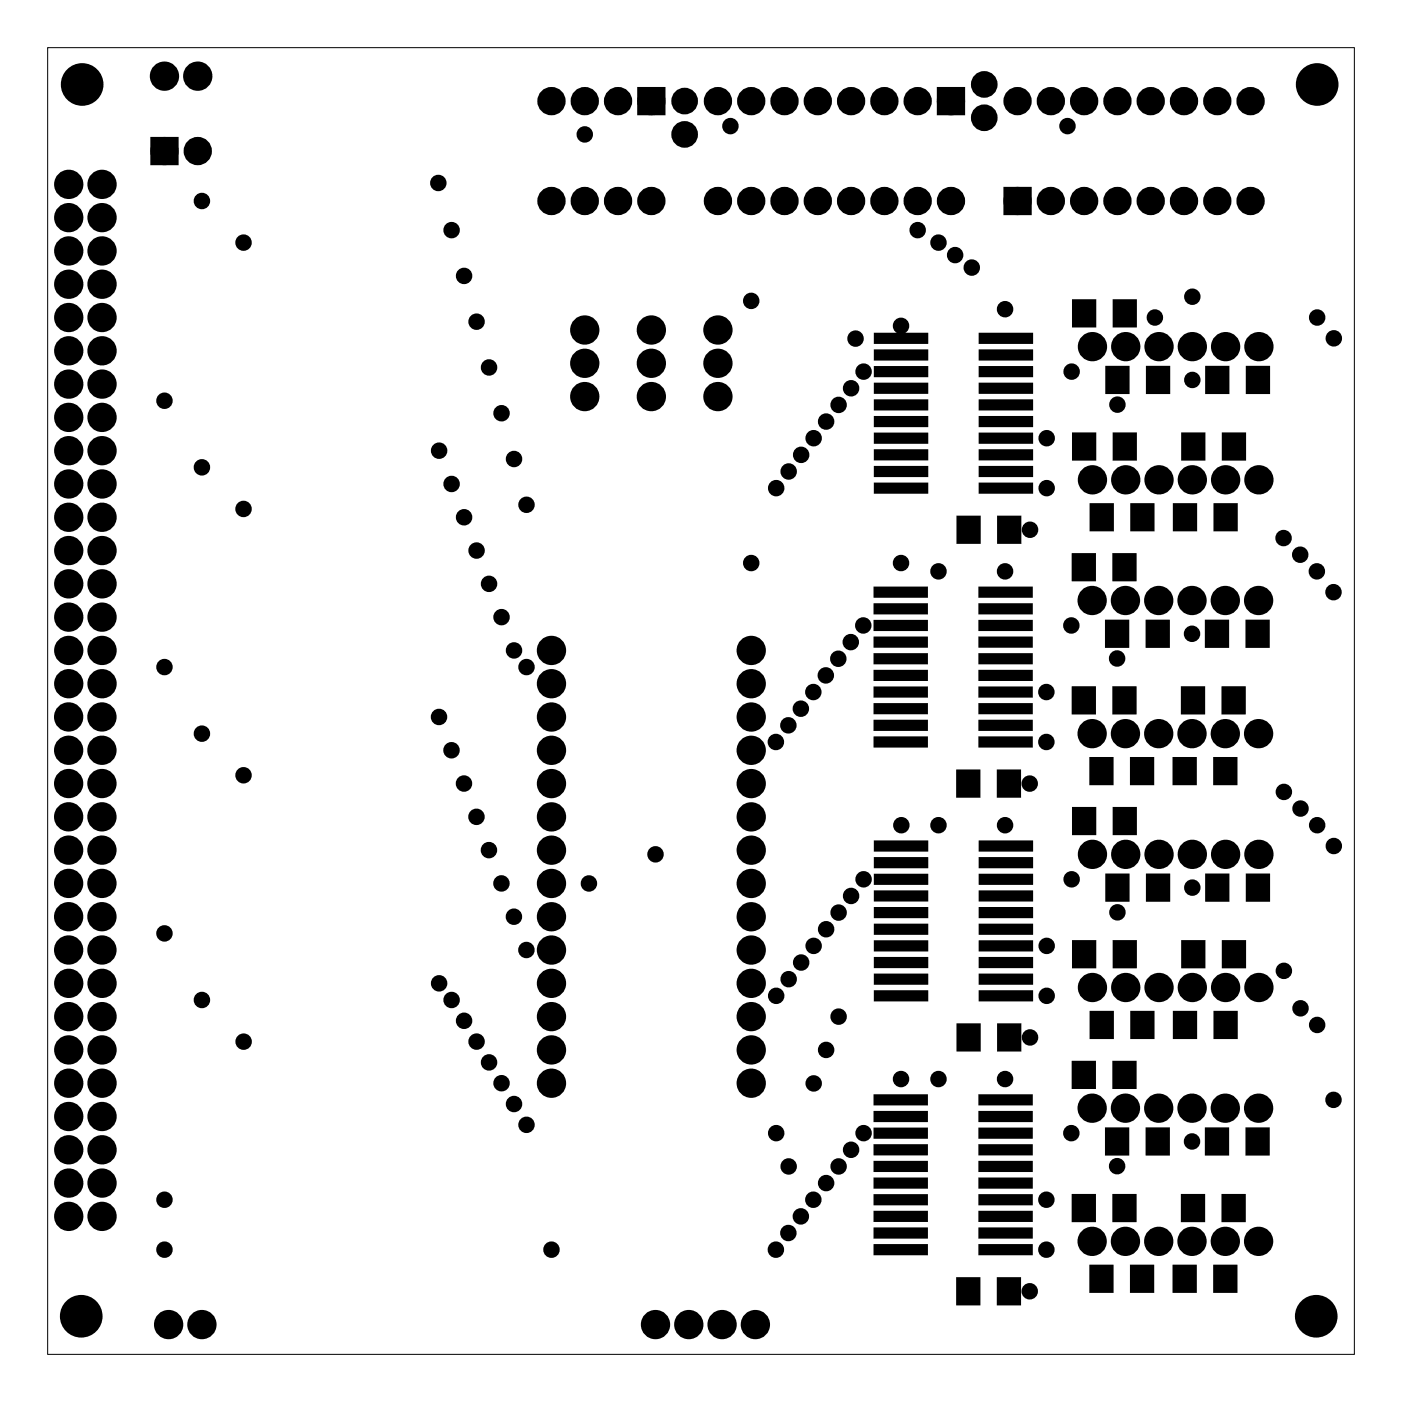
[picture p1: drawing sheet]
<svg xmlns="http://www.w3.org/2000/svg" width="107mm" height="107mm" viewBox="0 0 107 107" stroke-linecap="round" stroke-linejoin="round" font-family="sans-serif">
<path d="M3.6 3.6h99.7v99.7h-99.7z" fill="none" stroke="#000" stroke-width=".08"/>
<g fill="#000">
<circle cx="5.2" cy="19.1" r=".74"/>
<circle cx="5.2" cy="16.6" r=".74"/>
<circle cx="5.2" cy="14.1" r=".74"/>
<circle cx="6.3" cy="6.4" r="1.5"/>
<circle cx="7.8" cy="19.1" r=".74"/>
<circle cx="7.8" cy="16.6" r=".74"/>
<circle cx="7.8" cy="14.1" r=".74"/>
<circle cx="12.5" cy="11.5" r=".7"/>
<circle cx="12.5" cy="5.8" r=".74"/>
<circle cx="15.1" cy="11.5" r=".7"/>
<circle cx="15.1" cy="5.8" r=".74"/>
<circle cx="15.4" cy="15.3" r=".35"/>
<circle cx="18.6" cy="18.5" r=".35"/>
<circle cx="33.4" cy="14" r=".35"/>
<circle cx="34.5" cy="17.6" r=".35"/>
<circle cx="42.1" cy="7.7" r=".7"/>
<circle cx="42.1" cy="15.3" r=".7"/>
<circle cx="44.6" cy="7.7" r=".7"/>
<circle cx="44.6" cy="15.3" r=".7"/>
<circle cx="44.6" cy="10.3" r=".35"/>
<circle cx="47.2" cy="7.7" r=".7"/>
<circle cx="47.2" cy="15.3" r=".7"/>
<circle cx="49.7" cy="7.7" r=".7"/>
<circle cx="49.7" cy="15.3" r=".7"/>
<circle cx="52.2" cy="10.3" r=".64"/>
<circle cx="52.2" cy="7.7" r=".64"/>
<circle cx="54.8" cy="7.7" r=".7"/>
<circle cx="54.8" cy="15.3" r=".7"/>
<circle cx="55.7" cy="9.6" r=".35"/>
<circle cx="57.3" cy="7.7" r=".7"/>
<circle cx="57.3" cy="15.3" r=".7"/>
<circle cx="59.9" cy="7.7" r=".7"/>
<circle cx="59.9" cy="15.3" r=".7"/>
<circle cx="62.4" cy="7.7" r=".7"/>
<circle cx="62.4" cy="15.3" r=".7"/>
<circle cx="64.9" cy="7.7" r=".7"/>
<circle cx="64.9" cy="15.3" r=".7"/>
<circle cx="67.5" cy="7.7" r=".7"/>
<circle cx="67.5" cy="15.3" r=".7"/>
<circle cx="70" cy="7.7" r=".7"/>
<circle cx="70" cy="15.3" r=".7"/>
<circle cx="70" cy="17.6" r=".35"/>
<circle cx="71.6" cy="18.5" r=".35"/>
<circle cx="72.6" cy="7.7" r=".7"/>
<circle cx="72.6" cy="15.3" r=".7"/>
<circle cx="72.9" cy="19.5" r=".35"/>
<circle cx="75.1" cy="6.4" r=".64"/>
<circle cx="75.1" cy="9" r=".64"/>
<circle cx="77.6" cy="7.7" r=".7"/>
<circle cx="77.6" cy="15.3" r=".7"/>
<circle cx="80.2" cy="7.7" r=".7"/>
<circle cx="80.2" cy="15.3" r=".7"/>
<circle cx="81.4" cy="9.6" r=".35"/>
<circle cx="82.7" cy="7.7" r=".7"/>
<circle cx="82.7" cy="15.3" r=".7"/>
<circle cx="85.3" cy="7.7" r=".7"/>
<circle cx="85.3" cy="15.3" r=".7"/>
<circle cx="87.8" cy="7.7" r=".7"/>
<circle cx="87.8" cy="15.3" r=".7"/>
<circle cx="90.3" cy="7.7" r=".7"/>
<circle cx="90.3" cy="15.3" r=".7"/>
<circle cx="92.9" cy="7.7" r=".7"/>
<circle cx="92.9" cy="15.3" r=".7"/>
<circle cx="95.4" cy="7.7" r=".7"/>
<circle cx="95.4" cy="15.3" r=".7"/>
<circle cx="100.5" cy="6.4" r="1.5"/>
<circle cx="5.2" cy="31.8" r=".74"/>
<circle cx="5.2" cy="29.3" r=".74"/>
<circle cx="5.2" cy="26.8" r=".74"/>
<circle cx="5.2" cy="21.7" r=".74"/>
<circle cx="5.2" cy="24.2" r=".74"/>
<circle cx="5.2" cy="34.4" r=".74"/>
<circle cx="5.2" cy="36.9" r=".74"/>
<circle cx="5.2" cy="39.5" r=".74"/>
<circle cx="7.8" cy="31.8" r=".74"/>
<circle cx="7.8" cy="29.3" r=".74"/>
<circle cx="7.8" cy="26.8" r=".74"/>
<circle cx="7.8" cy="21.7" r=".74"/>
<circle cx="7.8" cy="24.2" r=".74"/>
<circle cx="7.8" cy="39.5" r=".74"/>
<circle cx="7.8" cy="34.4" r=".74"/>
<circle cx="7.8" cy="36.9" r=".74"/>
<circle cx="12.5" cy="30.6" r=".35"/>
<circle cx="15.4" cy="35.7" r=".35"/>
<circle cx="18.6" cy="38.8" r=".35"/>
<circle cx="33.5" cy="34.4" r=".35"/>
<circle cx="34.5" cy="36.9" r=".35"/>
<circle cx="35.4" cy="39.5" r=".35"/>
<circle cx="35.4" cy="21.1" r=".35"/>
<circle cx="36.4" cy="24.5" r=".35"/>
<circle cx="37.3" cy="28" r=".35"/>
<circle cx="38.3" cy="31.5" r=".35"/>
<circle cx="39.2" cy="35" r=".35"/>
<circle cx="40.2" cy="38.5" r=".35"/>
<circle cx="44.6" cy="27.7" r=".74"/>
<circle cx="44.6" cy="25.2" r=".74"/>
<circle cx="44.6" cy="30.3" r=".74"/>
<circle cx="49.7" cy="27.7" r=".74"/>
<circle cx="49.7" cy="25.2" r=".74"/>
<circle cx="49.7" cy="30.3" r=".74"/>
<circle cx="54.8" cy="27.7" r=".74"/>
<circle cx="54.8" cy="25.2" r=".74"/>
<circle cx="54.8" cy="30.3" r=".74"/>
<circle cx="57.3" cy="23" r=".35"/>
<circle cx="59.2" cy="37.2" r=".35"/>
<circle cx="60.2" cy="36" r=".35"/>
<circle cx="61.1" cy="34.7" r=".35"/>
<circle cx="62.1" cy="33.4" r=".35"/>
<circle cx="63" cy="32.2" r=".35"/>
<circle cx="64" cy="30.9" r=".35"/>
<circle cx="64.9" cy="29.6" r=".35"/>
<circle cx="65.3" cy="25.8" r=".35"/>
<circle cx="65.9" cy="28.4" r=".35"/>
<circle cx="68.7" cy="24.9" r=".35"/>
<circle cx="74.1" cy="20.4" r=".35"/>
<circle cx="76.7" cy="23.6" r=".35"/>
<circle cx="79.9" cy="37.2" r=".35"/>
<circle cx="79.9" cy="33.4" r=".35"/>
<circle cx="81.8" cy="28.4" r=".35"/>
<circle cx="83.4" cy="36.6" r=".74"/>
<circle cx="83.4" cy="26.4" r=".74"/>
<circle cx="85.3" cy="30.9" r=".35"/>
<circle cx="85.9" cy="26.4" r=".74"/>
<circle cx="85.9" cy="36.6" r=".74"/>
<circle cx="88.1" cy="24.2" r=".35"/>
<circle cx="88.4" cy="26.4" r=".74"/>
<circle cx="88.4" cy="36.6" r=".74"/>
<circle cx="91" cy="22.6" r=".35"/>
<circle cx="91" cy="29" r=".35"/>
<circle cx="91" cy="36.6" r=".74"/>
<circle cx="91" cy="26.4" r=".74"/>
<circle cx="93.5" cy="26.4" r=".74"/>
<circle cx="93.5" cy="36.6" r=".74"/>
<circle cx="96.1" cy="26.4" r=".74"/>
<circle cx="96.1" cy="36.6" r=".74"/>
<circle cx="100.5" cy="24.2" r=".35"/>
<circle cx="101.8" cy="25.8" r=".35"/>
<circle cx="5.2" cy="59.8" r=".74"/>
<circle cx="5.2" cy="54.7" r=".74"/>
<circle cx="5.2" cy="57.2" r=".74"/>
<circle cx="5.2" cy="52.2" r=".74"/>
<circle cx="5.2" cy="47.1" r=".74"/>
<circle cx="5.2" cy="49.6" r=".74"/>
<circle cx="5.2" cy="44.5" r=".74"/>
<circle cx="5.2" cy="42" r=".74"/>
<circle cx="7.8" cy="59.8" r=".74"/>
<circle cx="7.8" cy="54.7" r=".74"/>
<circle cx="7.8" cy="57.2" r=".74"/>
<circle cx="7.8" cy="52.2" r=".74"/>
<circle cx="7.8" cy="47.1" r=".74"/>
<circle cx="7.8" cy="49.6" r=".74"/>
<circle cx="7.8" cy="42" r=".74"/>
<circle cx="7.8" cy="44.5" r=".74"/>
<circle cx="12.5" cy="50.9" r=".35"/>
<circle cx="15.4" cy="56" r=".35"/>
<circle cx="18.6" cy="59.2" r=".35"/>
<circle cx="33.5" cy="54.7" r=".35"/>
<circle cx="34.4" cy="57.2" r=".35"/>
<circle cx="35.4" cy="59.8" r=".35"/>
<circle cx="36.4" cy="42" r=".35"/>
<circle cx="37.3" cy="44.5" r=".35"/>
<circle cx="38.3" cy="47.1" r=".35"/>
<circle cx="39.2" cy="49.6" r=".35"/>
<circle cx="40.2" cy="50.9" r=".35"/>
<circle cx="42.1" cy="52.2" r=".74"/>
<circle cx="42.1" cy="57.2" r=".74"/>
<circle cx="42.1" cy="49.6" r=".74"/>
<circle cx="42.1" cy="59.8" r=".74"/>
<circle cx="42.1" cy="54.7" r=".74"/>
<circle cx="57.3" cy="43" r=".35"/>
<circle cx="57.3" cy="52.2" r=".74"/>
<circle cx="57.3" cy="57.2" r=".74"/>
<circle cx="57.3" cy="54.7" r=".74"/>
<circle cx="57.3" cy="59.8" r=".74"/>
<circle cx="57.3" cy="49.6" r=".74"/>
<circle cx="59.2" cy="56.6" r=".35"/>
<circle cx="60.1" cy="55.3" r=".35"/>
<circle cx="61.1" cy="54.1" r=".35"/>
<circle cx="62.1" cy="52.8" r=".35"/>
<circle cx="63" cy="51.5" r=".35"/>
<circle cx="64" cy="50.3" r=".35"/>
<circle cx="64.9" cy="49" r=".35"/>
<circle cx="65.9" cy="47.7" r=".35"/>
<circle cx="68.7" cy="43" r=".35"/>
<circle cx="71.6" cy="43.6" r=".35"/>
<circle cx="76.7" cy="43.6" r=".35"/>
<circle cx="78.6" cy="59.8" r=".35"/>
<circle cx="78.6" cy="40.4" r=".35"/>
<circle cx="79.8" cy="52.8" r=".35"/>
<circle cx="79.8" cy="56.6" r=".35"/>
<circle cx="81.7" cy="47.7" r=".35"/>
<circle cx="83.3" cy="45.8" r=".74"/>
<circle cx="83.3" cy="56" r=".74"/>
<circle cx="85.2" cy="50.2" r=".35"/>
<circle cx="85.9" cy="45.8" r=".74"/>
<circle cx="85.9" cy="56" r=".74"/>
<circle cx="88.4" cy="45.8" r=".74"/>
<circle cx="88.4" cy="56" r=".74"/>
<circle cx="90.9" cy="48.4" r=".35"/>
<circle cx="90.9" cy="45.8" r=".74"/>
<circle cx="90.9" cy="56" r=".74"/>
<circle cx="93.5" cy="45.8" r=".74"/>
<circle cx="93.5" cy="56" r=".74"/>
<circle cx="96" cy="45.8" r=".74"/>
<circle cx="96" cy="56" r=".74"/>
<circle cx="97.9" cy="41.1" r=".35"/>
<circle cx="99.2" cy="42.3" r=".35"/>
<circle cx="100.5" cy="43.6" r=".35"/>
<circle cx="101.7" cy="45.2" r=".35"/>
<circle cx="5.2" cy="64.9" r=".74"/>
<circle cx="5.2" cy="69.9" r=".74"/>
<circle cx="5.2" cy="62.3" r=".74"/>
<circle cx="5.2" cy="67.4" r=".74"/>
<circle cx="5.2" cy="72.5" r=".74"/>
<circle cx="5.2" cy="75" r=".74"/>
<circle cx="5.2" cy="77.6" r=".74"/>
<circle cx="7.8" cy="64.9" r=".74"/>
<circle cx="7.8" cy="69.9" r=".74"/>
<circle cx="7.8" cy="72.5" r=".74"/>
<circle cx="7.8" cy="62.3" r=".74"/>
<circle cx="7.8" cy="67.4" r=".74"/>
<circle cx="7.8" cy="75" r=".74"/>
<circle cx="7.8" cy="77.6" r=".74"/>
<circle cx="12.5" cy="71.2" r=".35"/>
<circle cx="15.4" cy="76.3" r=".35"/>
<circle cx="18.6" cy="79.5" r=".35"/>
<circle cx="33.5" cy="75" r=".35"/>
<circle cx="34.5" cy="76.3" r=".35"/>
<circle cx="35.4" cy="77.9" r=".35"/>
<circle cx="36.4" cy="62.3" r=".35"/>
<circle cx="36.4" cy="79.5" r=".35"/>
<circle cx="37.3" cy="64.9" r=".35"/>
<circle cx="38.3" cy="67.4" r=".35"/>
<circle cx="39.2" cy="69.9" r=".35"/>
<circle cx="40.2" cy="72.5" r=".35"/>
<circle cx="42.1" cy="62.3" r=".74"/>
<circle cx="42.1" cy="75" r=".74"/>
<circle cx="42.1" cy="64.9" r=".74"/>
<circle cx="42.1" cy="69.9" r=".74"/>
<circle cx="42.1" cy="67.4" r=".74"/>
<circle cx="42.1" cy="77.6" r=".74"/>
<circle cx="42.1" cy="72.5" r=".74"/>
<circle cx="44.9" cy="67.4" r=".35"/>
<circle cx="50" cy="65.2" r=".35"/>
<circle cx="57.3" cy="62.3" r=".74"/>
<circle cx="57.3" cy="75" r=".74"/>
<circle cx="57.3" cy="64.9" r=".74"/>
<circle cx="57.3" cy="69.9" r=".74"/>
<circle cx="57.3" cy="67.4" r=".74"/>
<circle cx="57.3" cy="77.6" r=".74"/>
<circle cx="57.3" cy="72.5" r=".74"/>
<circle cx="59.2" cy="76" r=".35"/>
<circle cx="60.2" cy="74.7" r=".35"/>
<circle cx="61.1" cy="73.4" r=".35"/>
<circle cx="62.1" cy="72.2" r=".35"/>
<circle cx="63" cy="70.9" r=".35"/>
<circle cx="64" cy="77.6" r=".35"/>
<circle cx="64" cy="69.6" r=".35"/>
<circle cx="64.9" cy="68.4" r=".35"/>
<circle cx="65.9" cy="67.1" r=".35"/>
<circle cx="68.8" cy="63" r=".35"/>
<circle cx="71.6" cy="63" r=".35"/>
<circle cx="76.7" cy="63" r=".35"/>
<circle cx="78.6" cy="79.2" r=".35"/>
<circle cx="79.9" cy="72.2" r=".35"/>
<circle cx="79.9" cy="76" r=".35"/>
<circle cx="81.8" cy="67.1" r=".35"/>
<circle cx="83.4" cy="65.2" r=".74"/>
<circle cx="83.4" cy="75.3" r=".74"/>
<circle cx="85.3" cy="69.6" r=".35"/>
<circle cx="85.9" cy="75.3" r=".74"/>
<circle cx="85.9" cy="65.2" r=".74"/>
<circle cx="88.4" cy="75.3" r=".74"/>
<circle cx="88.4" cy="65.2" r=".74"/>
<circle cx="91" cy="67.7" r=".35"/>
<circle cx="91" cy="75.3" r=".74"/>
<circle cx="91" cy="65.2" r=".74"/>
<circle cx="93.5" cy="75.3" r=".74"/>
<circle cx="93.5" cy="65.2" r=".74"/>
<circle cx="96.1" cy="65.2" r=".74"/>
<circle cx="96.1" cy="75.3" r=".74"/>
<circle cx="98" cy="60.4" r=".35"/>
<circle cx="98" cy="74.1" r=".35"/>
<circle cx="99.2" cy="61.7" r=".35"/>
<circle cx="99.2" cy="76.9" r=".35"/>
<circle cx="100.5" cy="78.2" r=".35"/>
<circle cx="100.5" cy="63" r=".35"/>
<circle cx="101.8" cy="64.5" r=".35"/>
<circle cx="5.2" cy="85.2" r=".74"/>
<circle cx="5.2" cy="80.1" r=".74"/>
<circle cx="5.2" cy="87.7" r=".74"/>
<circle cx="5.2" cy="82.6" r=".74"/>
<circle cx="5.2" cy="92.8" r=".74"/>
<circle cx="5.2" cy="90.3" r=".74"/>
<circle cx="7.8" cy="92.8" r=".74"/>
<circle cx="7.8" cy="90.3" r=".74"/>
<circle cx="7.8" cy="80.1" r=".74"/>
<circle cx="7.8" cy="85.2" r=".74"/>
<circle cx="7.8" cy="87.7" r=".74"/>
<circle cx="7.8" cy="82.6" r=".74"/>
<circle cx="12.5" cy="95.3" r=".35"/>
<circle cx="12.5" cy="91.5" r=".35"/>
<circle cx="37.3" cy="81.1" r=".35"/>
<circle cx="38.3" cy="82.6" r=".35"/>
<circle cx="39.2" cy="84.2" r=".35"/>
<circle cx="40.2" cy="85.8" r=".35"/>
<circle cx="42.1" cy="95.3" r=".35"/>
<circle cx="42.1" cy="80.1" r=".74"/>
<circle cx="42.1" cy="82.6" r=".74"/>
<circle cx="57.3" cy="80.1" r=".74"/>
<circle cx="57.3" cy="82.6" r=".74"/>
<circle cx="59.2" cy="95.3" r=".35"/>
<circle cx="59.2" cy="86.5" r=".35"/>
<circle cx="60.1" cy="94.1" r=".35"/>
<circle cx="60.2" cy="89" r=".35"/>
<circle cx="61.1" cy="92.8" r=".35"/>
<circle cx="62.1" cy="91.5" r=".35"/>
<circle cx="62.1" cy="82.7" r=".35"/>
<circle cx="63" cy="90.3" r=".35"/>
<circle cx="63" cy="80.1" r=".35"/>
<circle cx="64" cy="89" r=".35"/>
<circle cx="64.9" cy="87.7" r=".35"/>
<circle cx="65.9" cy="86.5" r=".35"/>
<circle cx="68.7" cy="82.3" r=".35"/>
<circle cx="71.6" cy="82.3" r=".35"/>
<circle cx="76.7" cy="82.3" r=".35"/>
<circle cx="78.6" cy="98.5" r=".35"/>
<circle cx="79.8" cy="95.3" r=".35"/>
<circle cx="79.8" cy="91.5" r=".35"/>
<circle cx="81.7" cy="86.5" r=".35"/>
<circle cx="83.3" cy="94.7" r=".74"/>
<circle cx="83.3" cy="84.6" r=".74"/>
<circle cx="85.2" cy="89" r=".35"/>
<circle cx="85.9" cy="94.7" r=".74"/>
<circle cx="85.9" cy="84.6" r=".74"/>
<circle cx="88.4" cy="94.7" r=".74"/>
<circle cx="88.4" cy="84.6" r=".74"/>
<circle cx="90.9" cy="87.1" r=".35"/>
<circle cx="90.9" cy="94.7" r=".74"/>
<circle cx="90.9" cy="84.6" r=".74"/>
<circle cx="93.5" cy="94.7" r=".74"/>
<circle cx="93.5" cy="84.6" r=".74"/>
<circle cx="96" cy="94.7" r=".74"/>
<circle cx="96" cy="84.6" r=".74"/>
<circle cx="101.7" cy="83.9" r=".35"/>
<circle cx="6.2" cy="100.4" r="1.5"/>
<circle cx="12.9" cy="101.1" r=".74"/>
<circle cx="15.4" cy="101.1" r=".74"/>
<circle cx="50" cy="101.1" r=".74"/>
<circle cx="52.6" cy="101.1" r=".74"/>
<circle cx="55.1" cy="101.1" r=".74"/>
<circle cx="57.6" cy="101.1" r=".74"/>
<circle cx="100.4" cy="100.4" r="1.5"/>
</g>
<g fill="none" stroke="#000" stroke-width=".55">
<circle cx="15.4" cy="15.3" r=".35"/>
<circle cx="18.6" cy="18.5" r=".35"/>
<circle cx="33.4" cy="14" r=".35"/>
<circle cx="34.5" cy="17.6" r=".35"/>
<circle cx="44.6" cy="10.3" r=".35"/>
<circle cx="55.7" cy="9.6" r=".35"/>
<circle cx="70" cy="17.6" r=".35"/>
<circle cx="71.6" cy="18.5" r=".35"/>
<circle cx="72.9" cy="19.5" r=".35"/>
<circle cx="81.4" cy="9.6" r=".35"/>
<circle cx="12.5" cy="30.6" r=".35"/>
<circle cx="15.4" cy="35.7" r=".35"/>
<circle cx="18.6" cy="38.8" r=".35"/>
<circle cx="33.5" cy="34.4" r=".35"/>
<circle cx="34.5" cy="36.9" r=".35"/>
<circle cx="35.4" cy="21.1" r=".35"/>
<circle cx="35.4" cy="39.5" r=".35"/>
<circle cx="36.4" cy="24.5" r=".35"/>
<circle cx="37.3" cy="28" r=".35"/>
<circle cx="38.3" cy="31.5" r=".35"/>
<circle cx="39.2" cy="35" r=".35"/>
<circle cx="40.2" cy="38.5" r=".35"/>
<circle cx="57.3" cy="23" r=".35"/>
<circle cx="59.2" cy="37.2" r=".35"/>
<circle cx="60.2" cy="36" r=".35"/>
<circle cx="61.1" cy="34.7" r=".35"/>
<circle cx="62.1" cy="33.4" r=".35"/>
<circle cx="63" cy="32.2" r=".35"/>
<circle cx="64" cy="30.9" r=".35"/>
<circle cx="64.9" cy="29.6" r=".35"/>
<circle cx="65.3" cy="25.8" r=".35"/>
<circle cx="65.9" cy="28.4" r=".35"/>
<circle cx="68.7" cy="24.9" r=".35"/>
<circle cx="74.1" cy="20.4" r=".35"/>
<circle cx="76.7" cy="23.6" r=".35"/>
<circle cx="79.9" cy="37.2" r=".35"/>
<circle cx="79.9" cy="33.4" r=".35"/>
<circle cx="81.8" cy="28.4" r=".35"/>
<circle cx="85.3" cy="30.9" r=".35"/>
<circle cx="88.1" cy="24.2" r=".35"/>
<circle cx="91" cy="29" r=".35"/>
<circle cx="91" cy="22.6" r=".35"/>
<circle cx="100.5" cy="24.2" r=".35"/>
<circle cx="101.8" cy="25.8" r=".35"/>
<circle cx="12.5" cy="50.9" r=".35"/>
<circle cx="15.4" cy="56" r=".35"/>
<circle cx="18.6" cy="59.2" r=".35"/>
<circle cx="33.5" cy="54.7" r=".35"/>
<circle cx="34.4" cy="57.2" r=".35"/>
<circle cx="35.4" cy="59.8" r=".35"/>
<circle cx="36.4" cy="42" r=".35"/>
<circle cx="37.3" cy="44.5" r=".35"/>
<circle cx="38.3" cy="47.1" r=".35"/>
<circle cx="39.2" cy="49.6" r=".35"/>
<circle cx="40.2" cy="50.9" r=".35"/>
<circle cx="57.3" cy="43" r=".35"/>
<circle cx="59.2" cy="56.6" r=".35"/>
<circle cx="60.1" cy="55.3" r=".35"/>
<circle cx="61.1" cy="54.1" r=".35"/>
<circle cx="62.1" cy="52.8" r=".35"/>
<circle cx="63" cy="51.5" r=".35"/>
<circle cx="64" cy="50.3" r=".35"/>
<circle cx="64.9" cy="49" r=".35"/>
<circle cx="65.9" cy="47.7" r=".35"/>
<circle cx="68.7" cy="43" r=".35"/>
<circle cx="71.6" cy="43.6" r=".35"/>
<circle cx="76.7" cy="43.6" r=".35"/>
<circle cx="78.6" cy="59.8" r=".35"/>
<circle cx="78.6" cy="40.4" r=".35"/>
<circle cx="79.8" cy="56.6" r=".35"/>
<circle cx="79.8" cy="52.8" r=".35"/>
<circle cx="81.7" cy="47.7" r=".35"/>
<circle cx="85.2" cy="50.2" r=".35"/>
<circle cx="90.9" cy="48.4" r=".35"/>
<circle cx="97.9" cy="41.1" r=".35"/>
<circle cx="99.2" cy="42.3" r=".35"/>
<circle cx="100.5" cy="43.6" r=".35"/>
<circle cx="101.7" cy="45.2" r=".35"/>
<circle cx="12.5" cy="71.2" r=".35"/>
<circle cx="15.4" cy="76.3" r=".35"/>
<circle cx="18.6" cy="79.5" r=".35"/>
<circle cx="33.5" cy="75" r=".35"/>
<circle cx="34.5" cy="76.3" r=".35"/>
<circle cx="35.4" cy="77.9" r=".35"/>
<circle cx="36.4" cy="62.3" r=".35"/>
<circle cx="36.4" cy="79.5" r=".35"/>
<circle cx="37.3" cy="64.9" r=".35"/>
<circle cx="38.3" cy="67.4" r=".35"/>
<circle cx="39.2" cy="69.9" r=".35"/>
<circle cx="40.2" cy="72.5" r=".35"/>
<circle cx="44.9" cy="67.4" r=".35"/>
<circle cx="50" cy="65.2" r=".35"/>
<circle cx="59.2" cy="76" r=".35"/>
<circle cx="60.2" cy="74.7" r=".35"/>
<circle cx="61.1" cy="73.4" r=".35"/>
<circle cx="62.1" cy="72.2" r=".35"/>
<circle cx="63" cy="70.9" r=".35"/>
<circle cx="64" cy="77.6" r=".35"/>
<circle cx="64" cy="69.6" r=".35"/>
<circle cx="64.9" cy="68.4" r=".35"/>
<circle cx="65.9" cy="67.1" r=".35"/>
<circle cx="68.8" cy="63" r=".35"/>
<circle cx="71.6" cy="63" r=".35"/>
<circle cx="76.7" cy="63" r=".35"/>
<circle cx="78.6" cy="79.2" r=".35"/>
<circle cx="79.9" cy="76" r=".35"/>
<circle cx="79.9" cy="72.2" r=".35"/>
<circle cx="81.8" cy="67.1" r=".35"/>
<circle cx="85.3" cy="69.6" r=".35"/>
<circle cx="91" cy="67.7" r=".35"/>
<circle cx="98" cy="60.4" r=".35"/>
<circle cx="98" cy="74.1" r=".35"/>
<circle cx="99.2" cy="61.7" r=".35"/>
<circle cx="99.2" cy="76.9" r=".35"/>
<circle cx="100.5" cy="63" r=".35"/>
<circle cx="100.5" cy="78.2" r=".35"/>
<circle cx="101.8" cy="64.5" r=".35"/>
<circle cx="12.5" cy="91.5" r=".35"/>
<circle cx="12.5" cy="95.3" r=".35"/>
<circle cx="37.3" cy="81.1" r=".35"/>
<circle cx="38.3" cy="82.6" r=".35"/>
<circle cx="39.2" cy="84.2" r=".35"/>
<circle cx="40.2" cy="85.8" r=".35"/>
<circle cx="42.1" cy="95.3" r=".35"/>
<circle cx="59.2" cy="95.3" r=".35"/>
<circle cx="59.2" cy="86.5" r=".35"/>
<circle cx="60.1" cy="94.1" r=".35"/>
<circle cx="60.2" cy="89" r=".35"/>
<circle cx="61.1" cy="92.8" r=".35"/>
<circle cx="62.1" cy="91.5" r=".35"/>
<circle cx="62.1" cy="82.7" r=".35"/>
<circle cx="63" cy="80.1" r=".35"/>
<circle cx="63" cy="90.3" r=".35"/>
<circle cx="64" cy="89" r=".35"/>
<circle cx="64.9" cy="87.7" r=".35"/>
<circle cx="65.9" cy="86.5" r=".35"/>
<circle cx="68.7" cy="82.3" r=".35"/>
<circle cx="71.6" cy="82.3" r=".35"/>
<circle cx="76.7" cy="82.3" r=".35"/>
<circle cx="78.6" cy="98.5" r=".35"/>
<circle cx="79.8" cy="95.3" r=".35"/>
<circle cx="79.8" cy="91.5" r=".35"/>
<circle cx="81.7" cy="86.5" r=".35"/>
<circle cx="85.2" cy="89" r=".35"/>
<circle cx="90.9" cy="87.1" r=".35"/>
<circle cx="101.7" cy="83.9" r=".35"/>
</g>
<g fill="none" stroke="#000" stroke-width=".76" stroke-linecap="butt">
<path d="M11.8 10.8h1.4v1.4h-1.4zM49 7h1.4v1.4h-1.4zM71.9 7h1.4v1.4h-1.4zM76.9 14.6h1.4v1.4h-1.4z"/>
<circle cx="5.2" cy="16.6" r=".74"/>
<circle cx="5.2" cy="14.1" r=".74"/>
<circle cx="5.2" cy="19.1" r=".74"/>
<circle cx="7.8" cy="16.6" r=".74"/>
<circle cx="7.8" cy="14.1" r=".74"/>
<circle cx="7.8" cy="19.1" r=".74"/>
<circle cx="12.5" cy="11.5" r=".7"/>
<circle cx="12.5" cy="5.8" r=".74"/>
<circle cx="15.1" cy="11.5" r=".7"/>
<circle cx="15.1" cy="5.8" r=".74"/>
<circle cx="42.1" cy="7.7" r=".7"/>
<circle cx="42.1" cy="15.3" r=".7"/>
<circle cx="44.6" cy="7.7" r=".7"/>
<circle cx="44.6" cy="15.3" r=".7"/>
<circle cx="47.2" cy="7.7" r=".7"/>
<circle cx="47.2" cy="15.3" r=".7"/>
<circle cx="49.7" cy="7.7" r=".7"/>
<circle cx="49.7" cy="15.3" r=".7"/>
<circle cx="52.2" cy="10.3" r=".64"/>
<circle cx="52.2" cy="7.7" r=".64"/>
<circle cx="54.8" cy="7.7" r=".7"/>
<circle cx="54.8" cy="15.3" r=".7"/>
<circle cx="57.3" cy="7.7" r=".7"/>
<circle cx="57.3" cy="15.3" r=".7"/>
<circle cx="59.9" cy="7.7" r=".7"/>
<circle cx="59.9" cy="15.3" r=".7"/>
<circle cx="62.4" cy="7.7" r=".7"/>
<circle cx="62.4" cy="15.3" r=".7"/>
<circle cx="64.9" cy="7.7" r=".7"/>
<circle cx="64.9" cy="15.3" r=".7"/>
<circle cx="67.5" cy="7.7" r=".7"/>
<circle cx="67.5" cy="15.3" r=".7"/>
<circle cx="70" cy="7.7" r=".7"/>
<circle cx="70" cy="15.3" r=".7"/>
<circle cx="72.6" cy="7.7" r=".7"/>
<circle cx="72.6" cy="15.3" r=".7"/>
<circle cx="75.1" cy="9" r=".64"/>
<circle cx="75.1" cy="6.4" r=".64"/>
<circle cx="77.6" cy="7.7" r=".7"/>
<circle cx="77.6" cy="15.3" r=".7"/>
<circle cx="80.2" cy="7.7" r=".7"/>
<circle cx="80.2" cy="15.3" r=".7"/>
<circle cx="82.7" cy="7.7" r=".7"/>
<circle cx="82.7" cy="15.3" r=".7"/>
<circle cx="85.3" cy="7.7" r=".7"/>
<circle cx="85.3" cy="15.3" r=".7"/>
<circle cx="87.8" cy="7.7" r=".7"/>
<circle cx="87.8" cy="15.3" r=".7"/>
<circle cx="90.3" cy="7.7" r=".7"/>
<circle cx="90.3" cy="15.3" r=".7"/>
<circle cx="92.9" cy="7.7" r=".7"/>
<circle cx="92.9" cy="15.3" r=".7"/>
<circle cx="95.4" cy="7.7" r=".7"/>
<circle cx="95.4" cy="15.3" r=".7"/>
<circle cx="5.2" cy="36.9" r=".74"/>
<circle cx="5.2" cy="34.4" r=".74"/>
<circle cx="5.2" cy="21.7" r=".74"/>
<circle cx="5.2" cy="39.5" r=".74"/>
<circle cx="5.2" cy="29.3" r=".74"/>
<circle cx="5.2" cy="24.2" r=".74"/>
<circle cx="5.2" cy="26.8" r=".74"/>
<circle cx="5.2" cy="31.8" r=".74"/>
<circle cx="7.8" cy="36.9" r=".74"/>
<circle cx="7.8" cy="34.4" r=".74"/>
<circle cx="7.8" cy="21.7" r=".74"/>
<circle cx="7.8" cy="39.5" r=".74"/>
<circle cx="7.8" cy="24.2" r=".74"/>
<circle cx="7.8" cy="31.8" r=".74"/>
<circle cx="7.8" cy="29.3" r=".74"/>
<circle cx="7.8" cy="26.8" r=".74"/>
<circle cx="44.6" cy="27.7" r=".74"/>
<circle cx="44.6" cy="25.2" r=".74"/>
<circle cx="44.6" cy="30.3" r=".74"/>
<circle cx="49.7" cy="27.7" r=".74"/>
<circle cx="49.7" cy="25.2" r=".74"/>
<circle cx="49.7" cy="30.3" r=".74"/>
<circle cx="54.8" cy="27.7" r=".74"/>
<circle cx="54.8" cy="25.2" r=".74"/>
<circle cx="54.8" cy="30.3" r=".74"/>
<circle cx="83.4" cy="26.4" r=".74"/>
<circle cx="83.4" cy="36.6" r=".74"/>
<circle cx="85.9" cy="26.4" r=".74"/>
<circle cx="85.9" cy="36.6" r=".74"/>
<circle cx="88.4" cy="36.6" r=".74"/>
<circle cx="88.4" cy="26.4" r=".74"/>
<circle cx="91" cy="26.4" r=".74"/>
<circle cx="91" cy="36.6" r=".74"/>
<circle cx="93.5" cy="26.4" r=".74"/>
<circle cx="93.5" cy="36.6" r=".74"/>
<circle cx="96.1" cy="36.6" r=".74"/>
<circle cx="96.1" cy="26.4" r=".74"/>
<circle cx="5.2" cy="57.2" r=".74"/>
<circle cx="5.2" cy="54.7" r=".74"/>
<circle cx="5.2" cy="59.8" r=".74"/>
<circle cx="5.2" cy="42" r=".74"/>
<circle cx="5.2" cy="49.6" r=".74"/>
<circle cx="5.2" cy="47.1" r=".74"/>
<circle cx="5.2" cy="52.2" r=".74"/>
<circle cx="5.2" cy="44.5" r=".74"/>
<circle cx="7.8" cy="57.2" r=".74"/>
<circle cx="7.8" cy="54.7" r=".74"/>
<circle cx="7.8" cy="59.8" r=".74"/>
<circle cx="7.8" cy="42" r=".74"/>
<circle cx="7.8" cy="49.6" r=".74"/>
<circle cx="7.8" cy="47.1" r=".74"/>
<circle cx="7.8" cy="44.5" r=".74"/>
<circle cx="7.8" cy="52.2" r=".74"/>
<circle cx="42.1" cy="52.2" r=".74"/>
<circle cx="42.1" cy="49.6" r=".74"/>
<circle cx="42.1" cy="57.2" r=".74"/>
<circle cx="42.1" cy="54.7" r=".74"/>
<circle cx="42.1" cy="59.8" r=".74"/>
<circle cx="57.3" cy="52.2" r=".74"/>
<circle cx="57.3" cy="49.6" r=".74"/>
<circle cx="57.3" cy="57.2" r=".74"/>
<circle cx="57.3" cy="54.7" r=".74"/>
<circle cx="57.3" cy="59.8" r=".74"/>
<circle cx="83.3" cy="56" r=".74"/>
<circle cx="83.3" cy="45.8" r=".74"/>
<circle cx="85.9" cy="45.8" r=".74"/>
<circle cx="85.9" cy="56" r=".74"/>
<circle cx="88.4" cy="45.8" r=".74"/>
<circle cx="88.4" cy="56" r=".74"/>
<circle cx="90.9" cy="45.8" r=".74"/>
<circle cx="90.9" cy="56" r=".74"/>
<circle cx="93.5" cy="45.8" r=".74"/>
<circle cx="93.5" cy="56" r=".74"/>
<circle cx="96" cy="56" r=".74"/>
<circle cx="96" cy="45.8" r=".74"/>
<circle cx="5.2" cy="62.3" r=".74"/>
<circle cx="5.2" cy="64.9" r=".74"/>
<circle cx="5.2" cy="72.5" r=".74"/>
<circle cx="5.2" cy="67.4" r=".74"/>
<circle cx="5.2" cy="69.9" r=".74"/>
<circle cx="5.2" cy="77.6" r=".74"/>
<circle cx="5.2" cy="75" r=".74"/>
<circle cx="7.8" cy="62.3" r=".74"/>
<circle cx="7.8" cy="64.9" r=".74"/>
<circle cx="7.8" cy="72.5" r=".74"/>
<circle cx="7.8" cy="67.4" r=".74"/>
<circle cx="7.8" cy="69.9" r=".74"/>
<circle cx="7.8" cy="77.6" r=".74"/>
<circle cx="7.8" cy="75" r=".74"/>
<circle cx="42.1" cy="77.6" r=".74"/>
<circle cx="42.1" cy="72.5" r=".74"/>
<circle cx="42.1" cy="75" r=".74"/>
<circle cx="42.1" cy="69.9" r=".74"/>
<circle cx="42.1" cy="62.3" r=".74"/>
<circle cx="42.1" cy="67.4" r=".74"/>
<circle cx="42.1" cy="64.9" r=".74"/>
<circle cx="57.3" cy="77.6" r=".74"/>
<circle cx="57.3" cy="75" r=".74"/>
<circle cx="57.3" cy="72.5" r=".74"/>
<circle cx="57.3" cy="69.9" r=".74"/>
<circle cx="57.3" cy="62.3" r=".74"/>
<circle cx="57.3" cy="67.4" r=".74"/>
<circle cx="57.3" cy="64.9" r=".74"/>
<circle cx="83.4" cy="65.2" r=".74"/>
<circle cx="83.4" cy="75.3" r=".74"/>
<circle cx="85.9" cy="75.3" r=".74"/>
<circle cx="85.9" cy="65.2" r=".74"/>
<circle cx="88.4" cy="65.2" r=".74"/>
<circle cx="88.4" cy="75.3" r=".74"/>
<circle cx="91" cy="75.3" r=".74"/>
<circle cx="91" cy="65.2" r=".74"/>
<circle cx="93.5" cy="75.3" r=".74"/>
<circle cx="93.5" cy="65.2" r=".74"/>
<circle cx="96.1" cy="75.3" r=".74"/>
<circle cx="96.1" cy="65.2" r=".74"/>
<circle cx="5.2" cy="80.1" r=".74"/>
<circle cx="5.2" cy="82.6" r=".74"/>
<circle cx="5.2" cy="92.8" r=".74"/>
<circle cx="5.2" cy="90.3" r=".74"/>
<circle cx="5.2" cy="85.2" r=".74"/>
<circle cx="5.2" cy="87.7" r=".74"/>
<circle cx="7.8" cy="82.6" r=".74"/>
<circle cx="7.8" cy="80.1" r=".74"/>
<circle cx="7.8" cy="87.7" r=".74"/>
<circle cx="7.8" cy="92.8" r=".74"/>
<circle cx="7.8" cy="90.3" r=".74"/>
<circle cx="7.8" cy="85.2" r=".74"/>
<circle cx="42.1" cy="80.1" r=".74"/>
<circle cx="42.1" cy="82.6" r=".74"/>
<circle cx="57.3" cy="80.1" r=".74"/>
<circle cx="57.3" cy="82.6" r=".74"/>
<circle cx="83.3" cy="94.7" r=".74"/>
<circle cx="83.3" cy="84.6" r=".74"/>
<circle cx="85.9" cy="94.7" r=".74"/>
<circle cx="85.9" cy="84.6" r=".74"/>
<circle cx="88.4" cy="94.7" r=".74"/>
<circle cx="88.4" cy="84.6" r=".74"/>
<circle cx="90.9" cy="94.7" r=".74"/>
<circle cx="90.9" cy="84.6" r=".74"/>
<circle cx="93.5" cy="94.7" r=".74"/>
<circle cx="93.5" cy="84.6" r=".74"/>
<circle cx="96" cy="94.7" r=".74"/>
<circle cx="96" cy="84.6" r=".74"/>
<circle cx="12.9" cy="101.1" r=".74"/>
<circle cx="15.4" cy="101.1" r=".74"/>
<circle cx="50" cy="101.1" r=".74"/>
<circle cx="52.6" cy="101.1" r=".74"/>
<circle cx="55.1" cy="101.1" r=".74"/>
<circle cx="57.6" cy="101.1" r=".74"/>
</g>
<g fill="#000">
<path d="M11.8 10.8h1.4v1.4h-1.4zM49 7h1.4v1.4h-1.4zM71.9 7h1.4v1.4h-1.4zM76.9 14.6h1.4v1.4h-1.4zM66.8 36.9h3.9v.6h-3.9zM66.8 35.7h3.9v.6h-3.9zM66.8 34.4h3.9v.6h-3.9zM66.8 33.1h3.9v.6h-3.9zM66.8 31.9h3.9v.6h-3.9zM66.8 30.6h3.9v.6h-3.9zM66.8 29.3h3.9v.6h-3.9zM66.8 28.1h3.9v.6h-3.9z"/>
<path d="M66.8 26.8h3.9v.6h-3.9zM66.8 25.5h3.9v.6h-3.9zM73.1 39.5h1.6v1.9h-1.6zM76.2 39.5h1.6v1.9h-1.6zM74.8 25.5h3.9v.6h-3.9zM74.8 26.8h3.9v.6h-3.9zM74.8 28.1h3.9v.6h-3.9zM74.8 29.3h3.9v.6h-3.9zM74.8 30.6h3.9v.6h-3.9zM74.8 31.9h3.9v.6h-3.9zM74.8 33.1h3.9v.6h-3.9zM74.8 34.4h3.9v.6h-3.9z"/>
<path d="M74.8 35.7h3.9v.6h-3.9zM74.8 36.9h3.9v.6h-3.9zM81.9 23h1.6v1.9h-1.6zM81.9 33.1h1.6v1.9h-1.6zM83.3 38.5h1.6v1.9h-1.6zM84.5 28h1.6v1.9h-1.6zM85 23h1.6v1.9h-1.6zM85 33.1h1.6v1.9h-1.6zM86.4 38.5h1.6v1.9h-1.6zM87.6 28h1.6v1.9h-1.6zM89.6 38.5h1.6v1.9h-1.6zM90.2 33.1h1.6v1.9h-1.6z"/>
<path d="M92.1 28h1.6v1.9h-1.6zM92.7 38.5h1.6v1.9h-1.6zM93.3 33.1h1.6v1.9h-1.6zM95.2 28h1.6v1.9h-1.6zM66.8 56.3h3.9v.6h-3.9zM66.8 55h3.9v.6h-3.9zM66.8 53.8h3.9v.6h-3.9zM66.8 52.5h3.9v.6h-3.9zM66.8 51.2h3.9v.6h-3.9zM66.8 50h3.9v.6h-3.9zM66.8 48.7h3.9v.6h-3.9zM66.8 47.4h3.9v.6h-3.9z"/>
<path d="M66.8 46.2h3.9v.6h-3.9zM66.8 44.9h3.9v.6h-3.9zM73.1 58.8h1.6v1.9h-1.6zM76.2 58.8h1.6v1.9h-1.6zM74.8 44.9h3.9v.6h-3.9zM74.8 46.2h3.9v.6h-3.9zM74.8 47.4h3.9v.6h-3.9zM74.8 48.7h3.9v.6h-3.9zM74.8 50h3.9v.6h-3.9zM74.8 51.2h3.9v.6h-3.9zM74.8 52.5h3.9v.6h-3.9zM74.8 53.8h3.9v.6h-3.9z"/>
<path d="M74.8 55h3.9v.6h-3.9zM74.8 56.3h3.9v.6h-3.9zM81.9 42.3h1.6v1.9h-1.6zM81.9 52.5h1.6v1.9h-1.6zM83.2 57.9h1.6v1.9h-1.6zM84.4 47.4h1.6v1.9h-1.6zM85 42.3h1.6v1.9h-1.6zM85 52.5h1.6v1.9h-1.6zM86.3 57.9h1.6v1.9h-1.6zM87.5 47.4h1.6v1.9h-1.6zM89.6 57.9h1.6v1.9h-1.6zM90.2 52.5h1.6v1.9h-1.6z"/>
<path d="M92.1 47.4h1.6v1.9h-1.6zM92.7 57.9h1.6v1.9h-1.6zM93.3 52.5h1.6v1.9h-1.6zM95.2 47.4h1.6v1.9h-1.6zM66.8 75.7h3.9v.6h-3.9zM66.8 74.4h3.9v.6h-3.9zM66.8 73.1h3.9v.6h-3.9zM66.8 71.9h3.9v.6h-3.9zM66.8 70.6h3.9v.6h-3.9zM66.8 69.3h3.9v.6h-3.9zM66.8 68.1h3.9v.6h-3.9zM66.8 66.8h3.9v.6h-3.9z"/>
<path d="M66.8 65.5h3.9v.6h-3.9zM66.8 64.2h3.9v.6h-3.9zM73.1 78.2h1.6v1.9h-1.6zM76.2 78.2h1.6v1.9h-1.6zM74.8 64.2h3.9v.6h-3.9zM74.8 65.5h3.9v.6h-3.9zM74.8 66.8h3.9v.6h-3.9zM74.8 68.1h3.9v.6h-3.9zM74.8 69.3h3.9v.6h-3.9zM74.8 70.6h3.9v.6h-3.9zM74.8 71.9h3.9v.6h-3.9zM74.8 73.1h3.9v.6h-3.9z"/>
<path d="M74.8 74.4h3.9v.6h-3.9zM74.8 75.7h3.9v.6h-3.9zM81.9 61.7h1.6v1.9h-1.6zM81.9 71.9h1.6v1.9h-1.6zM83.3 77.3h1.6v1.9h-1.6zM84.5 66.8h1.6v1.9h-1.6zM85 61.7h1.6v1.9h-1.6zM85 71.9h1.6v1.9h-1.6zM86.4 77.3h1.6v1.9h-1.6zM87.6 66.8h1.6v1.9h-1.6zM89.6 77.3h1.6v1.9h-1.6zM90.2 71.9h1.6v1.9h-1.6z"/>
<path d="M92.1 66.8h1.6v1.9h-1.6zM92.7 77.3h1.6v1.9h-1.6zM93.3 71.9h1.6v1.9h-1.6zM95.2 66.8h1.6v1.9h-1.6zM66.8 95h3.9v.6h-3.9zM66.8 93.8h3.9v.6h-3.9zM66.8 92.5h3.9v.6h-3.9zM66.8 91.2h3.9v.6h-3.9zM66.8 90h3.9v.6h-3.9zM66.8 88.7h3.9v.6h-3.9zM66.8 87.4h3.9v.6h-3.9zM66.8 86.2h3.9v.6h-3.9z"/>
<path d="M66.8 84.9h3.9v.6h-3.9zM66.8 83.6h3.9v.6h-3.9zM73.1 97.6h1.6v1.9h-1.6zM76.2 97.6h1.6v1.9h-1.6zM74.8 83.6h3.9v.6h-3.9zM74.8 84.9h3.9v.6h-3.9zM74.8 86.2h3.9v.6h-3.9zM74.8 87.4h3.9v.6h-3.9zM74.8 88.7h3.9v.6h-3.9zM74.8 90h3.9v.6h-3.9zM74.8 91.2h3.9v.6h-3.9zM74.8 92.5h3.9v.6h-3.9z"/>
<path d="M74.8 93.8h3.9v.6h-3.9zM74.8 95h3.9v.6h-3.9zM81.9 81.1h1.6v1.9h-1.6zM81.9 91.2h1.6v1.9h-1.6zM83.2 96.6h1.6v1.9h-1.6zM84.4 86.1h1.6v1.9h-1.6zM85 81.1h1.6v1.9h-1.6zM85 91.2h1.6v1.9h-1.6zM86.3 96.6h1.6v1.9h-1.6zM87.5 86.1h1.6v1.9h-1.6zM89.6 96.6h1.6v1.9h-1.6zM90.2 91.2h1.6v1.9h-1.6z"/>
<path d="M92.1 86.1h1.6v1.9h-1.6zM92.7 96.6h1.6v1.9h-1.6zM93.3 91.2h1.6v1.9h-1.6zM95.2 86.1h1.6v1.9h-1.6z"/>
</g>
<g fill="none" stroke="#000" stroke-width=".25">
<path d="M66.8 36.9h3.9v.6h-3.9zM66.8 35.7h3.9v.6h-3.9zM66.8 34.4h3.9v.6h-3.9zM66.8 33.1h3.9v.6h-3.9zM66.8 31.9h3.9v.6h-3.9zM66.8 30.6h3.9v.6h-3.9zM66.8 29.3h3.9v.6h-3.9zM66.8 28.1h3.9v.6h-3.9zM66.8 26.8h3.9v.6h-3.9zM66.8 25.5h3.9v.6h-3.9zM73.1 39.5h1.6v1.9h-1.6zM74.8 25.5h3.9v.6h-3.9z"/>
<path d="M74.8 26.8h3.9v.6h-3.9zM74.8 28.1h3.9v.6h-3.9zM74.8 29.3h3.9v.6h-3.9zM74.8 30.6h3.9v.6h-3.9zM74.8 31.9h3.9v.6h-3.9zM74.8 33.1h3.9v.6h-3.9zM74.8 34.4h3.9v.6h-3.9zM74.8 35.7h3.9v.6h-3.9zM74.8 36.9h3.9v.6h-3.9zM76.2 39.5h1.6v1.9h-1.6zM81.9 23h1.6v1.9h-1.6zM81.9 33.1h1.6v1.9h-1.6z"/>
<path d="M83.3 38.5h1.6v1.9h-1.6zM84.5 28h1.6v1.9h-1.6zM85 23h1.6v1.9h-1.6zM85 33.1h1.6v1.9h-1.6zM86.4 38.5h1.6v1.9h-1.6zM87.6 28h1.6v1.9h-1.6zM89.6 38.5h1.6v1.9h-1.6zM90.2 33.1h1.6v1.9h-1.6zM92.1 28h1.6v1.9h-1.6zM92.7 38.5h1.6v1.9h-1.6zM93.3 33.1h1.6v1.9h-1.6zM95.2 28h1.6v1.9h-1.6z"/>
<path d="M66.8 56.3h3.9v.6h-3.9zM66.8 55h3.9v.6h-3.9zM66.8 53.8h3.9v.6h-3.9zM66.8 52.5h3.9v.6h-3.9zM66.8 51.2h3.9v.6h-3.9zM66.8 50h3.9v.6h-3.9zM66.8 48.7h3.9v.6h-3.9zM66.8 47.4h3.9v.6h-3.9zM66.8 46.2h3.9v.6h-3.9zM66.8 44.9h3.9v.6h-3.9zM73.1 58.8h1.6v1.9h-1.6zM74.8 44.9h3.9v.6h-3.9z"/>
<path d="M74.8 46.2h3.9v.6h-3.9zM74.8 47.4h3.9v.6h-3.9zM74.8 48.7h3.9v.6h-3.9zM74.8 50h3.9v.6h-3.9zM74.8 51.2h3.9v.6h-3.9zM74.8 52.5h3.9v.6h-3.9zM74.8 53.8h3.9v.6h-3.9zM74.8 55h3.9v.6h-3.9zM74.8 56.3h3.9v.6h-3.9zM76.2 58.8h1.6v1.9h-1.6zM81.9 42.3h1.6v1.9h-1.6zM81.9 52.5h1.6v1.9h-1.6z"/>
<path d="M83.2 57.9h1.6v1.9h-1.6zM84.4 47.4h1.6v1.9h-1.6zM85 42.3h1.6v1.9h-1.6zM85 52.5h1.6v1.9h-1.6zM86.3 57.9h1.6v1.9h-1.6zM87.5 47.4h1.6v1.9h-1.6zM89.6 57.9h1.6v1.9h-1.6zM90.2 52.5h1.6v1.9h-1.6zM92.1 47.4h1.6v1.9h-1.6zM92.7 57.9h1.6v1.9h-1.6zM93.3 52.5h1.6v1.9h-1.6zM95.2 47.4h1.6v1.9h-1.6z"/>
<path d="M66.8 75.7h3.9v.6h-3.9zM66.8 74.4h3.9v.6h-3.9zM66.8 73.1h3.9v.6h-3.9zM66.8 71.9h3.9v.6h-3.9zM66.8 70.6h3.9v.6h-3.9zM66.8 69.3h3.9v.6h-3.9zM66.8 68.1h3.9v.6h-3.9zM66.8 66.8h3.9v.6h-3.9zM66.8 65.5h3.9v.6h-3.9zM66.8 64.2h3.9v.6h-3.9zM73.1 78.2h1.6v1.9h-1.6zM74.8 64.2h3.9v.6h-3.9z"/>
<path d="M74.8 65.5h3.9v.6h-3.9zM74.8 66.8h3.9v.6h-3.9zM74.8 68.1h3.9v.6h-3.9zM74.8 69.3h3.9v.6h-3.9zM74.8 70.6h3.9v.6h-3.9zM74.8 71.9h3.9v.6h-3.9zM74.8 73.1h3.9v.6h-3.9zM74.8 74.4h3.9v.6h-3.9zM74.8 75.7h3.9v.6h-3.9zM76.2 78.2h1.6v1.9h-1.6zM81.9 61.7h1.6v1.9h-1.6zM81.9 71.9h1.6v1.9h-1.6z"/>
<path d="M83.3 77.3h1.6v1.9h-1.6zM84.5 66.8h1.6v1.9h-1.6zM85 61.7h1.6v1.9h-1.6zM85 71.9h1.6v1.9h-1.6zM86.4 77.3h1.6v1.9h-1.6zM87.6 66.8h1.6v1.9h-1.6zM89.6 77.3h1.6v1.9h-1.6zM90.2 71.9h1.6v1.9h-1.6zM92.1 66.8h1.6v1.9h-1.6zM92.7 77.3h1.6v1.9h-1.6zM93.3 71.9h1.6v1.9h-1.6zM95.2 66.8h1.6v1.9h-1.6z"/>
<path d="M66.8 95h3.9v.6h-3.9zM66.8 93.8h3.9v.6h-3.9zM66.8 92.5h3.9v.6h-3.9zM66.8 91.2h3.9v.6h-3.9zM66.8 90h3.9v.6h-3.9zM66.8 88.7h3.9v.6h-3.9zM66.8 87.4h3.9v.6h-3.9zM66.8 86.2h3.9v.6h-3.9zM66.8 84.9h3.9v.6h-3.9zM66.8 83.6h3.9v.6h-3.9zM73.1 97.6h1.6v1.9h-1.6zM74.8 83.6h3.9v.6h-3.9z"/>
<path d="M74.8 84.9h3.9v.6h-3.9zM74.8 86.2h3.9v.6h-3.9zM74.8 87.4h3.9v.6h-3.9zM74.8 88.7h3.9v.6h-3.9zM74.8 90h3.9v.6h-3.9zM74.8 91.2h3.9v.6h-3.9zM74.8 92.5h3.9v.6h-3.9zM74.8 93.8h3.9v.6h-3.9zM74.8 95h3.9v.6h-3.9zM76.2 97.6h1.6v1.9h-1.6zM81.9 81.1h1.6v1.9h-1.6zM81.9 91.2h1.6v1.9h-1.6z"/>
<path d="M83.2 96.6h1.6v1.9h-1.6zM84.4 86.1h1.6v1.9h-1.6zM85 81.1h1.6v1.9h-1.6zM85 91.2h1.6v1.9h-1.6zM86.3 96.6h1.6v1.9h-1.6zM87.5 86.1h1.6v1.9h-1.6zM89.6 96.6h1.6v1.9h-1.6zM90.2 91.2h1.6v1.9h-1.6zM92.1 86.1h1.6v1.9h-1.6zM92.7 96.6h1.6v1.9h-1.6zM93.3 91.2h1.6v1.9h-1.6zM95.2 86.1h1.6v1.9h-1.6z"/>
<circle cx="6.3" cy="6.4" r="1.5"/>
<circle cx="100.5" cy="6.4" r="1.5"/>
<circle cx="6.2" cy="100.4" r="1.5"/>
<circle cx="100.4" cy="100.4" r="1.5"/>
</g>
</svg>
